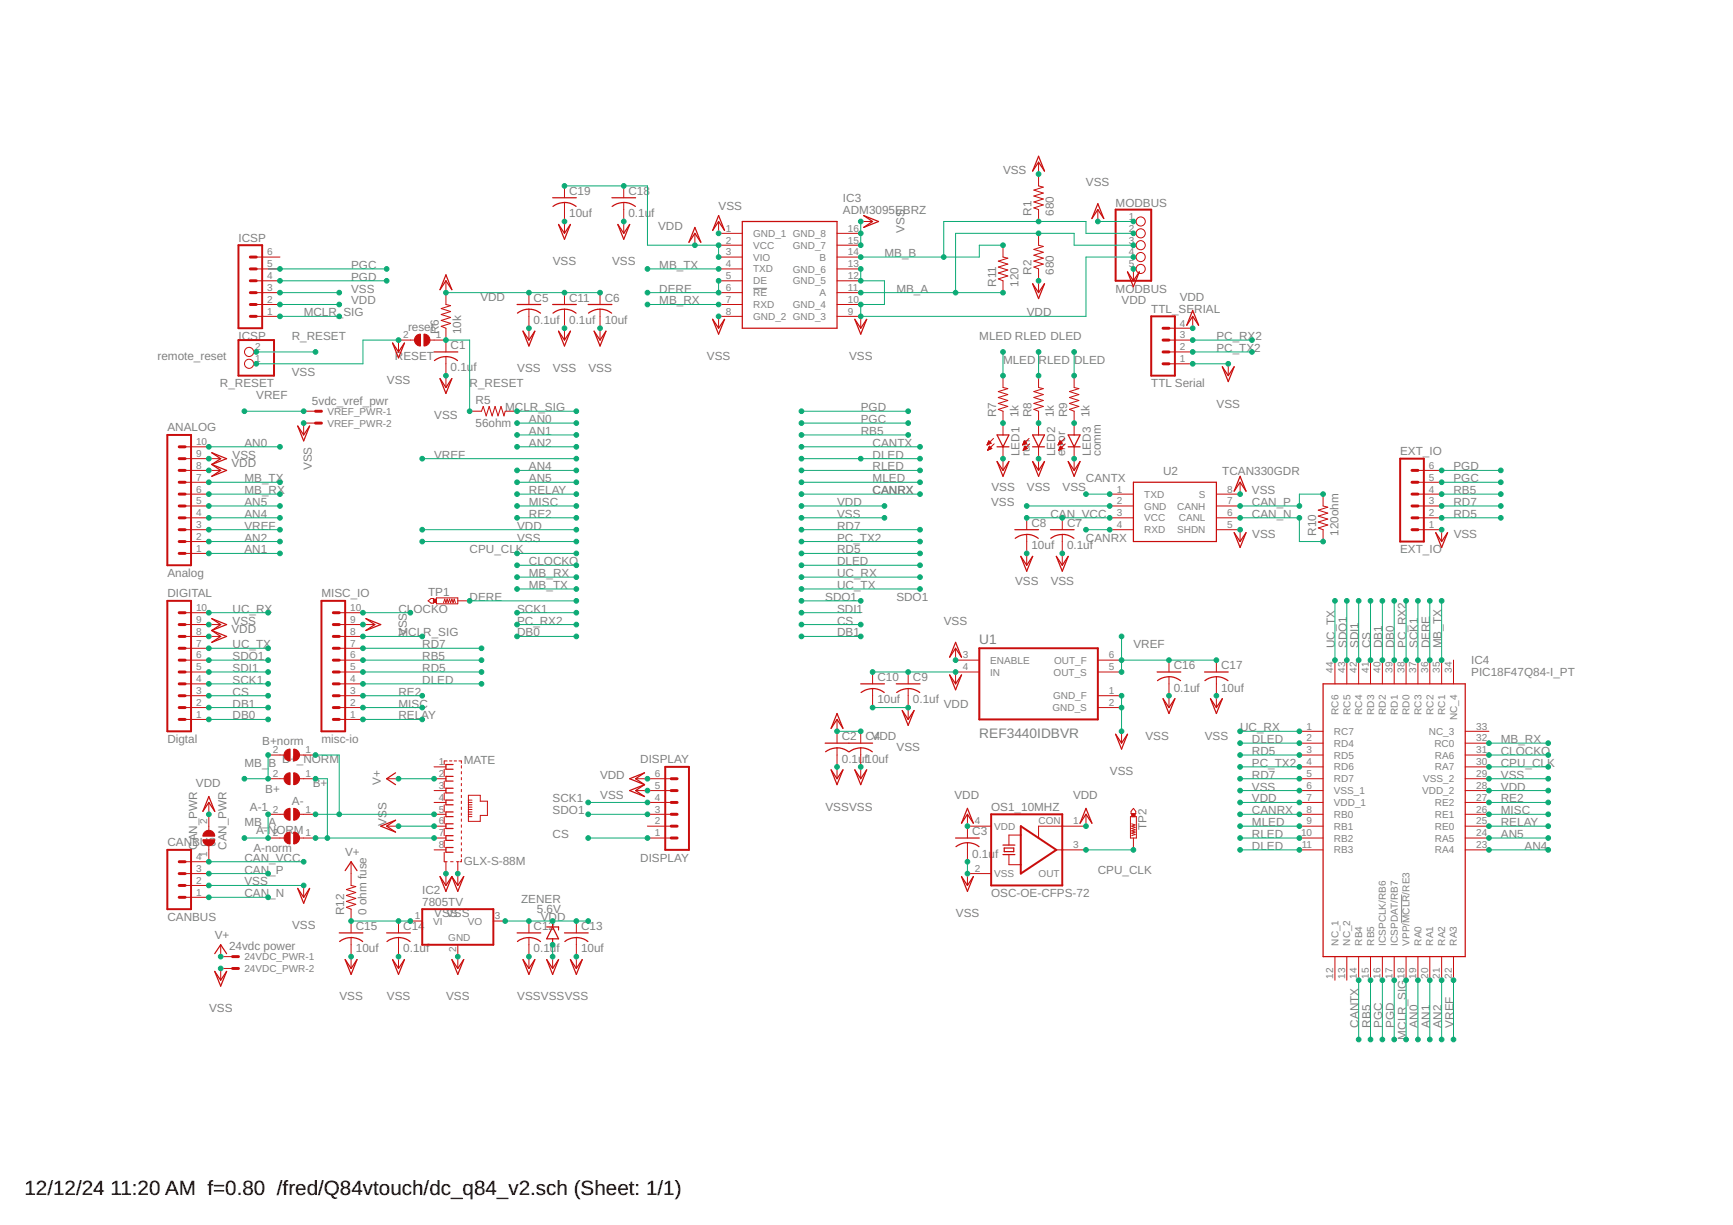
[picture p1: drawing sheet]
<svg xmlns="http://www.w3.org/2000/svg" width="297mm" height="210mm" viewBox="0 0 297 210" stroke-linecap="round" stroke-linejoin="round" font-family="sans-serif">
<defs><g id="words">
<g font-size="3.5">
<text x="4.2" y="204.7">12/12/24</text>
<text x="18.9" y="204.7">11:20 AM f=0.80 /fred/Q84vtouch/dc_q84_v2.sch (Sheet: 1/1)</text>
</g>
<g font-size="2.3" fill="#808080">
<text x="167.9" y="110.3">U1</text>
<text x="167.9" y="126.5">REF3440IDBVR</text>
</g>
<g font-size="2" fill="#808080">
<text x="171.9" y="29.8">VSS</text>
<text x="97.6" y="33.4">C19</text>
<text x="107.7" y="33.4">C18</text>
<text x="123.2" y="35.9">VSS</text>
<text x="144.5" y="34.6">IC3</text>
<text x="186.1" y="31.9">VSS</text>
<text x="191.2" y="35.4">MODBUS</text>
<text x="40.9" y="41.4">ICSP</text>
<text x="97.6" y="37.2">10uf</text>
<text x="107.7" y="37.2">0.1uf</text>
<text x="112.8" y="39.4">VDD</text>
<text x="144.5" y="36.6">ADM3095EBRZ</text>
<text x="155.1" y="39.9" transform="rotate(-90 155.1 39.9)">VSS</text>
<text x="176.8" y="36.9" transform="rotate(-90 176.8 36.9)">R1</text>
<text x="180.7" y="36.9" transform="rotate(-90 180.7 36.9)">680</text>
<text x="60.2" y="46.1">PGC</text>
<text x="94.8" y="45.5">VSS</text>
<text x="104.9" y="45.5">VSS</text>
<text x="113" y="46.1">MB_TX</text>
<text x="151.6" y="44">MB_B</text>
<text x="176.8" y="47.1" transform="rotate(-90 176.8 47.1)">R2</text>
<text x="180.7" y="47.1" transform="rotate(-90 180.7 47.1)">680</text>
<text x="60.2" y="52.2">VDD</text>
<text x="60.2" y="50.1">VSS</text>
<text x="60.2" y="48.1">PGD</text>
<text x="82.3" y="51.6">VDD</text>
<text x="91.5" y="51.7">C5</text>
<text x="97.6" y="51.7">C11</text>
<text x="103.7" y="51.7">C6</text>
<text x="113" y="52.2">MB_RX</text>
<text x="113" y="50.1">DERE</text>
<text x="153.6" y="50.1">MB_A</text>
<text x="170.7" y="49.1" transform="rotate(-90 170.7 49.1)">R11</text>
<text x="174.6" y="49.1" transform="rotate(-90 174.6 49.1)">120</text>
<text x="191.2" y="50.1">MODBUS</text>
<text x="192.2" y="52.2">VDD</text>
<text x="197.3" y="53.6">TTL_SERIAL</text>
<text x="202.2" y="51.6">VDD</text>
<text x="40.9" y="58.3">ICSP</text>
<text x="50" y="58.3">R_RESET</text>
<text x="52.1" y="54.2">MCLR_SIG</text>
<text x="69.9" y="56.6">reset</text>
<text x="75.2" y="57.3" transform="rotate(-90 75.2 57.3)">R6</text>
<text x="77.2" y="59.8">C1</text>
<text x="79.1" y="57.3" transform="rotate(-90 79.1 57.3)">10k</text>
<text x="91.5" y="55.5">0.1uf</text>
<text x="97.6" y="55.5">0.1uf</text>
<text x="103.7" y="55.5">10uf</text>
<text x="167.9" y="58.3">MLED RLED DLED</text>
<text x="176" y="54.2">VDD</text>
<text x="208.5" y="58.3">PC_RX2</text>
<text x="27" y="61.7">remote_reset</text>
<text x="50" y="64.4">VSS</text>
<text x="66.3" y="65.8">VSS</text>
<text x="67.7" y="61.7">RESET</text>
<text x="77.2" y="63.6">0.1uf</text>
<text x="88.7" y="63.7">VSS</text>
<text x="94.8" y="63.7">VSS</text>
<text x="100.9" y="63.7">VSS</text>
<text x="121.2" y="61.7">VSS</text>
<text x="145.5" y="61.7">VSS</text>
<text x="171.9" y="62.3">MLED</text>
<text x="178" y="62.3">RLED</text>
<text x="184.1" y="62.3">DLED</text>
<text x="208.5" y="60.3">PC_TX2</text>
<text x="37.7" y="66.3">R_RESET</text>
<text x="43.9" y="68.4">VREF</text>
<text x="53.5" y="69.3">5vdc_vref_pwr</text>
<text x="74.4" y="71.9">VSS</text>
<text x="80.5" y="66.4">R_RESET</text>
<text x="81.5" y="69.3">R5</text>
<text x="86.6" y="70.5">MCLR_SIG</text>
<text x="147.5" y="70.5">PGD</text>
<text x="170.7" y="71.5" transform="rotate(-90 170.7 71.5)">R7</text>
<text x="174.6" y="71.5" transform="rotate(-90 174.6 71.5)">1k</text>
<text x="176.8" y="71.5" transform="rotate(-90 176.8 71.5)">R8</text>
<text x="180.7" y="71.5" transform="rotate(-90 180.7 71.5)">1k</text>
<text x="182.9" y="71.5" transform="rotate(-90 182.9 71.5)">R9</text>
<text x="186.7" y="71.5" transform="rotate(-90 186.7 71.5)">1k</text>
<text x="197.3" y="66.4">TTL Serial</text>
<text x="208.5" y="69.8">VSS</text>
<text x="28.7" y="73.9">ANALOG</text>
<text x="41.9" y="76.5">AN0</text>
<text x="81.5" y="73.1">56ohm</text>
<text x="90.7" y="72.5">AN0</text>
<text x="90.7" y="74.5">AN1</text>
<text x="90.7" y="76.5">AN2</text>
<text x="147.5" y="72.5">PGC</text>
<text x="147.5" y="74.5">RB5</text>
<text x="149.6" y="76.5">CANTX</text>
<text x="240" y="78">EXT_IO</text>
<text x="39.7" y="80">VDD</text>
<text x="39.9" y="78.6">VSS</text>
<text x="41.9" y="82.6">MB_TX</text>
<text x="53.5" y="80.6" transform="rotate(-90 53.5 80.6)">VSS</text>
<text x="74.4" y="78.6">VREF</text>
<text x="90.7" y="80.6">AN4</text>
<text x="90.7" y="82.6">AN5</text>
<text x="149.6" y="82.6">MLED</text>
<text x="149.6" y="80.6">RLED</text>
<text x="149.6" y="78.6">DLED</text>
<text x="174.8" y="78.2" transform="rotate(-90 174.8 78.2)">LED1</text>
<text x="176.5" y="78.2" transform="rotate(-90 176.5 78.2)">run</text>
<text x="180.9" y="78.2" transform="rotate(-90 180.9 78.2)">LED2</text>
<text x="182.6" y="78.2" transform="rotate(-90 182.6 78.2)">error</text>
<text x="186.1" y="82.6">CANTX</text>
<text x="187" y="78.2" transform="rotate(-90 187 78.2)">LED3</text>
<text x="188.7" y="78.2" transform="rotate(-90 188.7 78.2)">comm</text>
<text x="199.3" y="81.3">U2</text>
<text x="209.5" y="81.3">TCAN330GDR</text>
<text x="249.1" y="80.6">PGD</text>
<text x="249.1" y="82.6">PGC</text>
<text x="41.9" y="88.7">AN4</text>
<text x="41.9" y="86.7">AN5</text>
<text x="41.9" y="84.7">MB_RX</text>
<text x="90.7" y="84.7">RELAY</text>
<text x="90.7" y="86.7">MISC</text>
<text x="90.7" y="88.7">RE2</text>
<text x="143.5" y="86.7">VDD</text>
<text x="143.5" y="88.7">VSS</text>
<text x="149.6" y="84.7">CANRX</text>
<text x="169.9" y="86.7">VSS</text>
<text x="169.9" y="84.1">VSS</text>
<text x="176" y="84.1">VSS</text>
<text x="180" y="88.7">CAN_VCC</text>
<text x="182.1" y="84.1">VSS</text>
<text x="214.6" y="84.7">VSS</text>
<text x="214.6" y="88.7">CAN_N</text>
<text x="214.6" y="86.7">CAN_P</text>
<text x="249.1" y="88.7">RD5</text>
<text x="249.1" y="86.7">RD7</text>
<text x="249.1" y="84.7">RB5</text>
<text x="41.9" y="90.8">VREF</text>
<text x="41.9" y="94.8">AN1</text>
<text x="41.9" y="92.8">AN2</text>
<text x="80.5" y="94.8">CPU_CLK</text>
<text x="88.6" y="90.8">VDD</text>
<text x="88.6" y="92.8">VSS</text>
<text x="143.5" y="92.8">PC_TX2</text>
<text x="143.5" y="94.8">RD5</text>
<text x="143.5" y="90.8">RD7</text>
<text x="176.8" y="94.1">10uf</text>
<text x="176.8" y="90.3">C8</text>
<text x="182.9" y="94.1">0.1uf</text>
<text x="182.9" y="90.3">C7</text>
<text x="186.1" y="92.8">CANRX</text>
<text x="214.6" y="92.2">VSS</text>
<text x="225.6" y="91.8" transform="rotate(-90 225.6 91.8)">R10</text>
<text x="229.4" y="91.8" transform="rotate(-90 229.4 91.8)">120ohm</text>
<text x="240" y="94.8">EXT_IO</text>
<text x="249.2" y="92.2">VSS</text>
<text x="28.7" y="98.9">Analog</text>
<text x="90.7" y="96.9">CLOCKO</text>
<text x="90.7" y="98.9">MB_RX</text>
<text x="90.7" y="100.9">MB_TX</text>
<text x="143.5" y="96.9">DLED</text>
<text x="143.5" y="100.9">UC_TX</text>
<text x="143.5" y="98.9">UC_RX</text>
<text x="174" y="100.3">VSS</text>
<text x="180.1" y="100.3">VSS</text>
<text x="28.7" y="102.4">DIGITAL</text>
<text x="39.9" y="107">VSS</text>
<text x="39.9" y="105">UC_RX</text>
<text x="55.1" y="102.4">MISC_IO</text>
<text x="68.3" y="105">CLOCKO</text>
<text x="73.4" y="102.1">TP1</text>
<text x="80.5" y="103">DERE</text>
<text x="88.6" y="107">PC_RX2</text>
<text x="88.6" y="105">SCK1</text>
<text x="141.4" y="103">SDO1</text>
<text x="143.5" y="107">CS</text>
<text x="143.5" y="105">SDI1</text>
<text x="153.6" y="103">SDO1</text>
<text x="161.8" y="107">VSS</text>
<text x="39.7" y="108.4">VDD</text>
<text x="39.9" y="113.1">SDO1</text>
<text x="39.9" y="111.1">UC_TX</text>
<text x="68.3" y="109.1">MCLR_SIG</text>
<text x="69.7" y="109" transform="rotate(-90 69.7 109)">VSS</text>
<text x="72.4" y="111.1">RD7</text>
<text x="72.4" y="113.1">RB5</text>
<text x="88.6" y="109.1">DB0</text>
<text x="143.5" y="109.1">DB1</text>
<text x="194.3" y="111.1">VREF</text>
<text x="228.8" y="111.1" transform="rotate(-90 228.8 111.1)">UC_TX</text>
<text x="230.8" y="111.1" transform="rotate(-90 230.8 111.1)">SDO1</text>
<text x="232.9" y="111.1" transform="rotate(-90 232.9 111.1)">SDI1</text>
<text x="234.9" y="111.1" transform="rotate(-90 234.9 111.1)">CS</text>
<text x="236.9" y="111.1" transform="rotate(-90 236.9 111.1)">DB1</text>
<text x="239" y="111.1" transform="rotate(-90 239 111.1)">DB0</text>
<text x="241" y="111.1" transform="rotate(-90 241 111.1)">PC_RX2</text>
<text x="243" y="111.1" transform="rotate(-90 243 111.1)">SCK1</text>
<text x="245.1" y="111.1" transform="rotate(-90 245.1 111.1)">DERE</text>
<text x="247.1" y="111.1" transform="rotate(-90 247.1 111.1)">MB_TX</text>
<text x="252.2" y="113.8">IC4</text>
<text x="39.9" y="119.2">CS</text>
<text x="39.9" y="117.2">SCK1</text>
<text x="39.9" y="115.1">SDI1</text>
<text x="68.3" y="119.2">RE2</text>
<text x="72.4" y="115.1">RD5</text>
<text x="72.4" y="117.2">DLED</text>
<text x="150.4" y="116.7">C10</text>
<text x="156.5" y="116.7">C9</text>
<text x="201.2" y="118.5">0.1uf</text>
<text x="201.2" y="114.6">C16</text>
<text x="209.3" y="118.5">10uf</text>
<text x="209.3" y="114.6">C17</text>
<text x="252.2" y="115.8">PIC18F47Q84-I_PT</text>
<text x="39.9" y="123.3">DB0</text>
<text x="39.9" y="121.2">DB1</text>
<text x="68.3" y="123.3">RELAY</text>
<text x="68.3" y="121.2">MISC</text>
<text x="150.4" y="120.5">10uf</text>
<text x="156.5" y="120.5">0.1uf</text>
<text x="161.8" y="121.2">VDD</text>
<text x="212.6" y="125.3">UC_RX</text>
<text x="28.7" y="127.3">Digtal</text>
<text x="41.9" y="131.4">MB_</text>
<text x="45" y="127.7">B+norm</text>
<text x="46" y="131.4">B</text>
<text x="48.4" y="130.8">B+_NORM</text>
<text x="55.1" y="127.3">misc-io</text>
<text x="79.5" y="131">MATE</text>
<text x="109.7" y="130.8">DISPLAY</text>
<text x="144.3" y="130.7">0.1uf10uf</text>
<text x="144.3" y="126.8">C2</text>
<text x="148.4" y="126.8">CVDD</text>
<text x="149.8" y="126.8">4</text>
<text x="153.7" y="128.8">VSS</text>
<text x="196.3" y="126.7">VSS</text>
<text x="206.5" y="126.7">VSS</text>
<text x="214.6" y="131.4">PC_TX2</text>
<text x="214.6" y="129.4">RD5</text>
<text x="214.6" y="127.3">DLED</text>
<text x="257.2" y="131.4">CPU_CLK</text>
<text x="257.2" y="129.4">CLOCKO</text>
<text x="257.2" y="127.3">MB_RX</text>
<text x="33.6" y="134.9">VDD</text>
<text x="45.5" y="135.9">B+</text>
<text x="50" y="137.9">A-</text>
<text x="53.6" y="134.9">B+</text>
<text x="65.3" y="134.4" transform="rotate(-90 65.3 134.4)">V+</text>
<text x="94.7" y="137.5">SCK1</text>
<text x="102.8" y="133.4">VDD</text>
<text x="102.9" y="136.9">VSS</text>
<text x="163.6" y="136.9">VDD</text>
<text x="183.9" y="136.9">VDD</text>
<text x="190.2" y="132.8">VSS</text>
<text x="214.6" y="137.5">VDD</text>
<text x="214.6" y="135.5">VSS</text>
<text x="214.6" y="133.4">RD7</text>
<text x="257.2" y="135.5">VDD</text>
<text x="257.2" y="133.4">VSS</text>
<text x="257.2" y="137.5">RE2</text>
<text x="41.9" y="141.6">MB_</text>
<text x="42.8" y="138.9">A-1</text>
<text x="43.9" y="143">A-NORM</text>
<text x="46" y="141.6">A</text>
<text x="66.3" y="141.6" transform="rotate(-90 66.3 141.6)">VSS</text>
<text x="94.7" y="143.6">CS</text>
<text x="94.7" y="139.5">SDO1</text>
<text x="141.5" y="138.9">VSSVSS</text>
<text x="166.6" y="143.1">C3</text>
<text x="169.9" y="139">OS1_10MHZ</text>
<text x="196.5" y="142.2" transform="rotate(-90 196.5 142.2)">TP2</text>
<text x="214.6" y="139.5">CANRX</text>
<text x="214.6" y="141.6">MLED</text>
<text x="214.6" y="143.6">RLED</text>
<text x="257.2" y="143.6">AN5</text>
<text x="257.2" y="141.6">RELAY</text>
<text x="257.2" y="139.5">MISC</text>
<text x="28.7" y="145">CANBUS</text>
<text x="33.8" y="145.6" transform="rotate(-90 33.8 145.6)">CAN_PWR</text>
<text x="38.8" y="145.6" transform="rotate(-90 38.8 145.6)">CAN_PWR</text>
<text x="41.9" y="149.7">CAN_P</text>
<text x="41.9" y="147.7">CAN_VCC</text>
<text x="43.4" y="146">A-norm</text>
<text x="59.2" y="146.6">V+</text>
<text x="79.5" y="148.3">GLX-S-88M</text>
<text x="109.7" y="147.7">DISPLAY</text>
<text x="166.6" y="146.9">0.1uf</text>
<text x="188.2" y="149.7">CPU_CLK</text>
<text x="214.6" y="145.6">DLED</text>
<text x="261.3" y="145.6">AN4</text>
<text x="41.9" y="151.7">VSS</text>
<text x="41.9" y="153.7">CAN_N</text>
<text x="72.4" y="155.3">7805TV</text>
<text x="72.4" y="153.2">IC2</text>
<text x="89.3" y="154.7">ZENER</text>
<text x="169.9" y="153.7">OSC-OE-CFPS-72</text>
<text x="28.7" y="157.8">CANBUS</text>
<text x="36.8" y="160.9">V+</text>
<text x="50.1" y="159.2">VSS</text>
<text x="59" y="156.8" transform="rotate(-90 59 156.8)">R12</text>
<text x="61" y="159.3">C15</text>
<text x="62.8" y="156.8" transform="rotate(-90 62.8 156.8)">0 ohm fuse</text>
<text x="69.1" y="159.3">C14</text>
<text x="74.4" y="157.2">VSVSSS</text>
<text x="91.5" y="159.3">C12</text>
<text x="92" y="156.5">5.6V</text>
<text x="92.7" y="157.8">VDD</text>
<text x="99.6" y="159.3">C13</text>
<text x="163.8" y="157.2">VSS</text>
<text x="39.3" y="162.8">24vdc power</text>
<text x="61" y="163.2">10uf</text>
<text x="69.1" y="163.2">0.1uf</text>
<text x="91.5" y="163.2">0.1uf</text>
<text x="99.6" y="163.2">10uf</text>
<text x="35.8" y="173.4">VSS</text>
<text x="58.2" y="171.4">VSS</text>
<text x="66.3" y="171.4">VSS</text>
<text x="76.5" y="171.4">VSS</text>
<text x="88.7" y="171.4">VSSVSSVSS</text>
<text x="232.9" y="176.1" transform="rotate(-90 232.9 176.1)">CANTX</text>
<text x="234.9" y="176.1" transform="rotate(-90 234.9 176.1)">RB5</text>
<text x="236.9" y="176.1" transform="rotate(-90 236.9 176.1)">PGC</text>
<text x="239" y="176.1" transform="rotate(-90 239 176.1)">PGD</text>
<text x="241" y="178.1" transform="rotate(-90 241 178.1)">MCLR_SIG</text>
<text x="243" y="176.1" transform="rotate(-90 243 176.1)">AN0</text>
<text x="245.1" y="176.1" transform="rotate(-90 245.1 176.1)">AN1</text>
<text x="247.1" y="176.1" transform="rotate(-90 247.1 176.1)">AN2</text>
<text x="249.1" y="176.1" transform="rotate(-90 249.1 176.1)">VREF</text>
</g>
<g font-size="1.7" fill="#808080">
<text x="124.4" y="39.7">1</text>
<text x="124.4" y="41.7">2</text>
<text x="129.1" y="40.6">GND_1 GND_8</text>
<text x="145.3" y="39.7">16</text>
<text x="145.3" y="41.7">15</text>
<text x="193.5" y="37.7">1</text>
<text x="193.5" y="39.7">2</text>
<text x="193.5" y="41.7">3</text>
<text x="45.8" y="47.8">4</text>
<text x="45.8" y="45.8">5</text>
<text x="45.8" y="43.8">6</text>
<text x="124.4" y="43.8">3</text>
<text x="124.4" y="45.8">4</text>
<text x="124.4" y="47.8">5</text>
<text x="129.1" y="42.6">VCC</text>
<text x="129.1" y="44.7">VIO</text>
<text x="129.1" y="46.7">TXD</text>
<text x="135.9" y="42.6">GND_7</text>
<text x="135.9" y="46.7">GND_6</text>
<text x="140.5" y="44.7">B</text>
<text x="145.3" y="43.8">14</text>
<text x="145.3" y="45.8">13</text>
<text x="145.3" y="47.8">12</text>
<text x="193.5" y="43.8">4</text>
<text x="193.5" y="45.8">5</text>
<text x="45.8" y="53.9">1</text>
<text x="45.8" y="51.9">2</text>
<text x="45.8" y="49.9">3</text>
<text x="124.4" y="49.9">6</text>
<text x="124.4" y="51.9">7</text>
<text x="124.4" y="53.9">8</text>
<text x="129.1" y="48.7">DE</text>
<text x="129.1" y="50.7">RE</text>
<text x="129.1" y="52.8">RXD</text>
<text x="135.9" y="48.7">GND_5</text>
<text x="135.9" y="52.8">GND_4</text>
<text x="140.5" y="50.8">A</text>
<text x="145.3" y="49.9">11</text>
<text x="145.3" y="51.9">10</text>
<text x="145.3" y="53.9">9</text>
<text x="69.1" y="58">2</text>
<text x="74.7" y="58">1</text>
<text x="129.1" y="54.8">GND_2 GND_3</text>
<text x="202.2" y="58">3</text>
<text x="202.2" y="56">4</text>
<text x="43.8" y="62">1</text>
<text x="43.8" y="60">2</text>
<text x="202.2" y="62">1</text>
<text x="202.2" y="60">2</text>
<text x="56.1" y="71.1">VREF_PWR-1</text>
<text x="33.6" y="76.3">10</text>
<text x="56.1" y="73.1">VREF_PWR-2</text>
<text x="33.6" y="82.4">7</text>
<text x="33.6" y="80.3">8</text>
<text x="33.6" y="78.3">9</text>
<text x="244.9" y="82.4">5</text>
<text x="244.9" y="80.3">6</text>
<text x="33.6" y="88.5">4</text>
<text x="33.6" y="86.4">5</text>
<text x="33.6" y="84.4">6</text>
<text x="191.4" y="84.4">1</text>
<text x="191.4" y="86.4">2</text>
<text x="191.4" y="88.5">3</text>
<text x="196.1" y="85.3">TXD</text>
<text x="196.1" y="87.3">GND</text>
<text x="196.1" y="89.3">VCC</text>
<text x="201.8" y="87.3">CANH</text>
<text x="202" y="89.4">CANL</text>
<text x="205.5" y="85.3">S</text>
<text x="210.4" y="84.4">8</text>
<text x="210.4" y="86.4">7</text>
<text x="210.4" y="88.5">6</text>
<text x="244.9" y="88.5">2</text>
<text x="244.9" y="86.4">3</text>
<text x="244.9" y="84.4">4</text>
<text x="33.6" y="94.5">1</text>
<text x="33.6" y="92.5">2</text>
<text x="33.6" y="90.5">3</text>
<text x="191.4" y="90.5">4</text>
<text x="196.1" y="91.4">RXD</text>
<text x="201.8" y="91.4">SHDN</text>
<text x="210.4" y="90.5">5</text>
<text x="244.9" y="90.5">1</text>
<text x="33.6" y="106.7">9</text>
<text x="33.6" y="104.7">10</text>
<text x="60" y="106.7">9</text>
<text x="60" y="104.7">10</text>
<text x="33.6" y="112.8">6</text>
<text x="33.6" y="110.8">7</text>
<text x="33.6" y="108.8">8</text>
<text x="60" y="112.8">6</text>
<text x="60" y="110.8">7</text>
<text x="60" y="108.8">8</text>
<text x="165" y="112.8">3</text>
<text x="169.7" y="113.7">ENABLE</text>
<text x="180.7" y="113.7">OUT_F</text>
<text x="190" y="112.8">6</text>
<text x="33.6" y="118.9">3</text>
<text x="33.6" y="116.9">4</text>
<text x="33.6" y="114.9">5</text>
<text x="60" y="118.9">3</text>
<text x="60" y="116.9">4</text>
<text x="60" y="114.9">5</text>
<text x="165" y="114.9">4</text>
<text x="169.7" y="115.8">IN</text>
<text x="180.5" y="119.8">GND_F</text>
<text x="180.6" y="115.8">OUT_S</text>
<text x="190" y="114.9">5</text>
<text x="190" y="118.9">1</text>
<text x="228.5" y="115.3" transform="rotate(-90 228.5 115.3)">44</text>
<text x="230.6" y="115.3" transform="rotate(-90 230.6 115.3)">43</text>
<text x="232.6" y="115.3" transform="rotate(-90 232.6 115.3)">42</text>
<text x="234.6" y="115.3" transform="rotate(-90 234.6 115.3)">41</text>
<text x="236.6" y="115.3" transform="rotate(-90 236.6 115.3)">40</text>
<text x="238.7" y="115.3" transform="rotate(-90 238.7 115.3)">39</text>
<text x="240.7" y="115.3" transform="rotate(-90 240.7 115.3)">38</text>
<text x="242.7" y="115.3" transform="rotate(-90 242.7 115.3)">37</text>
<text x="244.8" y="115.3" transform="rotate(-90 244.8 115.3)">36</text>
<text x="246.8" y="115.3" transform="rotate(-90 246.8 115.3)">35</text>
<text x="248.8" y="115.3" transform="rotate(-90 248.8 115.3)">34</text>
<text x="33.6" y="123">1</text>
<text x="33.6" y="121">2</text>
<text x="60" y="123">1</text>
<text x="60" y="121">2</text>
<text x="180.4" y="121.9">GND_S</text>
<text x="190" y="121">2</text>
<text x="224" y="125">1</text>
<text x="228.6" y="125.9">RC7</text>
<text x="229.4" y="122.5" transform="rotate(-90 229.4 122.5)">RC6</text>
<text x="231.5" y="122.5" transform="rotate(-90 231.5 122.5)">RC5</text>
<text x="233.5" y="122.5" transform="rotate(-90 233.5 122.5)">RC4</text>
<text x="235.5" y="122.5" transform="rotate(-90 235.5 122.5)">RD3</text>
<text x="237.5" y="122.5" transform="rotate(-90 237.5 122.5)">RD2</text>
<text x="239.6" y="122.5" transform="rotate(-90 239.6 122.5)">RD1</text>
<text x="241.6" y="122.5" transform="rotate(-90 241.6 122.5)">RD0</text>
<text x="243.6" y="122.5" transform="rotate(-90 243.6 122.5)">RC3</text>
<text x="244.9" y="125.9">NC_3</text>
<text x="245.7" y="122.5" transform="rotate(-90 245.7 122.5)">RC2</text>
<text x="247.7" y="122.5" transform="rotate(-90 247.7 122.5)">RC1</text>
<text x="249.7" y="123.4" transform="rotate(-90 249.7 123.4)">NC_4</text>
<text x="253" y="125">33</text>
<text x="46.8" y="129.1">2</text>
<text x="52.3" y="129.1">1</text>
<text x="75.2" y="131.1">1</text>
<text x="224" y="127.1">2</text>
<text x="224" y="129.1">3</text>
<text x="224" y="131.1">4</text>
<text x="228.6" y="127.9">RD4</text>
<text x="228.6" y="130">RD5</text>
<text x="245.9" y="128">RC0</text>
<text x="245.9" y="130">RA6</text>
<text x="253" y="127.1">32</text>
<text x="253" y="129.1">31</text>
<text x="253" y="131.1">30</text>
<text x="46.8" y="133.1">2</text>
<text x="52.3" y="133.1">1</text>
<text x="75.2" y="133.1">2</text>
<text x="75.2" y="135.2">3</text>
<text x="75.2" y="137.2">4</text>
<text x="112.2" y="137.2">4</text>
<text x="112.2" y="135.2">5</text>
<text x="112.2" y="133.1">6</text>
<text x="224" y="133.1">5</text>
<text x="224" y="135.2">6</text>
<text x="224" y="137.2">7</text>
<text x="228.6" y="132">RD6</text>
<text x="228.6" y="134">RD7</text>
<text x="228.6" y="136.1">VSS_1</text>
<text x="243.8" y="136.1">VDD_2</text>
<text x="243.9" y="134.1">VSS_2</text>
<text x="245.9" y="132">RA7</text>
<text x="253" y="133.1">29</text>
<text x="253" y="135.2">28</text>
<text x="253" y="137.2">27</text>
<text x="35.5" y="141.3" transform="rotate(-90 35.5 141.3)">2</text>
<text x="46.8" y="143.3">2</text>
<text x="46.8" y="139.2">2</text>
<text x="52.3" y="143.3">1</text>
<text x="52.3" y="139.2">1</text>
<text x="75.2" y="139.2">5</text>
<text x="75.2" y="141.3">6</text>
<text x="75.2" y="143.3">7</text>
<text x="112.2" y="143.3">1</text>
<text x="112.2" y="141.3">2</text>
<text x="112.2" y="139.2">3</text>
<text x="167.1" y="141.3">4</text>
<text x="170.4" y="142.2">VDD</text>
<text x="178" y="141.2">CON</text>
<text x="183.9" y="141.3">1</text>
<text x="223" y="143.3">10</text>
<text x="224" y="139.2">8</text>
<text x="224" y="141.3">9</text>
<text x="228.6" y="138.1">VDD_1</text>
<text x="228.6" y="140.1">RB0</text>
<text x="228.6" y="142.2">RB1</text>
<text x="245.9" y="138.1">RE2</text>
<text x="245.9" y="140.1">RE1</text>
<text x="245.9" y="142.2">RE0</text>
<text x="253" y="139.2">26</text>
<text x="253" y="141.3">25</text>
<text x="253" y="143.3">24</text>
<text x="33.6" y="149.4">3</text>
<text x="33.6" y="147.4">4</text>
<text x="35.5" y="146.9" transform="rotate(-90 35.5 146.9)">1</text>
<text x="75.2" y="145.3">8</text>
<text x="167.1" y="149.4">2</text>
<text x="183.9" y="145.3">3</text>
<text x="223.1" y="145.3">11</text>
<text x="228.6" y="144.2">RB2</text>
<text x="228.6" y="146.2">RB3</text>
<text x="245.9" y="144.2">RA5</text>
<text x="245.9" y="146.2">RA4</text>
<text x="253" y="145.3">23</text>
<text x="33.6" y="153.5">1</text>
<text x="33.6" y="151.4">2</text>
<text x="170.4" y="150.3">VSS</text>
<text x="178" y="150.3">OUT</text>
<text x="71.1" y="157.5">1</text>
<text x="74.2" y="158.4">VI</text>
<text x="76.8" y="161.3">GND</text>
<text x="80.2" y="158.4">VO</text>
<text x="84.8" y="157.5">3</text>
<text x="41.9" y="164.5">24VDC_PWR-1</text>
<text x="41.9" y="166.5">24VDC_PWR-2</text>
<text x="78.2" y="163.1" transform="rotate(-90 78.2 163.1)">2</text>
<text x="228.5" y="167.7" transform="rotate(-90 228.5 167.7)">12</text>
<text x="229.4" y="162" transform="rotate(-90 229.4 162)">NC_1</text>
<text x="230.6" y="167.7" transform="rotate(-90 230.6 167.7)">13</text>
<text x="231.4" y="162" transform="rotate(-90 231.4 162)">NC_2</text>
<text x="232.6" y="167.7" transform="rotate(-90 232.6 167.7)">14</text>
<text x="233.5" y="162" transform="rotate(-90 233.5 162)">RB4</text>
<text x="234.6" y="167.7" transform="rotate(-90 234.6 167.7)">15</text>
<text x="235.5" y="162" transform="rotate(-90 235.5 162)">RB5</text>
<text x="236.6" y="167.7" transform="rotate(-90 236.6 167.7)">16</text>
<text x="237.5" y="162" transform="rotate(-90 237.5 162)">ICSPCLK/RB6</text>
<text x="238.7" y="167.7" transform="rotate(-90 238.7 167.7)">17</text>
<text x="239.6" y="162" transform="rotate(-90 239.6 162)">ICSPDAT/RB7</text>
<text x="240.7" y="167.7" transform="rotate(-90 240.7 167.7)">18</text>
<text x="241.6" y="162" transform="rotate(-90 241.6 162)">VPP/MCLR/RE3</text>
<text x="242.7" y="167.7" transform="rotate(-90 242.7 167.7)">19</text>
<text x="243.6" y="162" transform="rotate(-90 243.6 162)">RA0</text>
<text x="244.8" y="167.7" transform="rotate(-90 244.8 167.7)">20</text>
<text x="245.7" y="162" transform="rotate(-90 245.7 162)">RA1</text>
<text x="246.8" y="167.7" transform="rotate(-90 246.8 167.7)">21</text>
<text x="247.7" y="162" transform="rotate(-90 247.7 162)">RA2</text>
<text x="248.8" y="167.7" transform="rotate(-90 248.8 167.7)">22</text>
<text x="249.7" y="162" transform="rotate(-90 249.7 162)">RA3</text>
</g>
</g></defs>
<path d="M129.1 49.4h2.4M240.2 153.3v4.8" fill="none" stroke="#808080" stroke-width=".17"/>
<g fill="none" stroke="#c90d0c" stroke-width=".21">
<path d="M94.7 33.9h4.1M94.8 35.4a3.2 3.2 0 0 1 3.9 0M95.7 38.5l1.1 1.5 1-1.5-1 2.5zM104.9 33.9h4M104.9 35.4a3.3 3.3 0 0 1 4 0M105.9 38.5l1 1.5 1-1.5-1 2.5zM119.1 39l1 2.5-1-1.5-1 1.5zM123.2 36.9l1 2.6-1-1.5-1 1.5zM127.2 38h16.3v18.2h-16.3zM148 36.9l2.6 1.1-2.6 1 1.6-1zM178 26.8l1 2.5-1-1.5-1 1.5zM188.2 34.9l1 2.5-1-1.5-1 1.5z"/>
<path d="M67.3 58.8l1 1.5 1-1.5-1 2.5zM76.4 47.1l1 2.5-1-1.5-1 1.5zM88.6 52.2h4.1M88.7 53.7a3.2 3.2 0 0 1 3.9 0M89.6 56.7l1.1 1.6 1-1.6-1 2.6zM94.7 52.2h4.1M94.8 53.7a3.2 3.2 0 0 1 3.9 0M95.7 56.7l1.1 1.6 1-1.6-1 2.6zM100.8 52.2h4.1M100.9 53.7a3.3 3.3 0 0 1 3.9 0M101.8 56.7l1 1.6 1.1-1.6-1.1 2.6zM122.2 54.7l1 1.5 1-1.5-1 2.6z"/>
<path d="M146.5 54.7l1 1.5 1-1.5-1 2.6zM177 48.6l1 1.5 1-1.5-1 2.6zM193.3 46.6l1 1.5 1-1.5-1 2.5zM204.4 53.2l1 2.5-1-1.5-1 1.5zM36.3 77.6l2.5 1-2.5 1 1.5-1zM36.3 79.6l2.5 1-2.5 1 1.5-1zM51 73l1 1.5 1.1-1.5-1.1 2.5zM74.4 60.3h4.1M74.5 61.8a3.2 3.2 0 0 1 3.9 0M75.4 64.9l1 1.5 1-1.5-1 2.5zM170.9 74.5h2l-1 2.1zM170.9 76.6h2"/>
<path d="M170.9 79.1l1 1.5 1-1.5-1 2.5zM177 76.6h2M177 74.5h2l-1 2.1zM177 79.1l1 1.5 1-1.5-1 2.5zM183.1 76.6h2M183.1 74.5h2l-1 2.1zM183.1 79.1l1 1.5 1-1.5-1 2.5zM209.5 62.8l1 1.6 1-1.6-1 2.6zM173.9 90.8h4.1M174 92.2a3.2 3.2 0 0 1 4 0M175 95.3l1 1.6 1-1.6-1 2.6zM180 90.8h4.1"/>
<path d="M180.1 92.2a3.2 3.2 0 0 1 4 0M181.1 95.3l1 1.6 1-1.6-1 2.6zM194.3 82.6h14.2v10.2h-14.2zM211.5 91.3l1.1 1.5 1-1.5-1 2.5zM212.6 81.6l1 2.6-1-1.6-1.1 1.6zM246.1 91.3l1 1.5 1-1.5-1 2.5zM36.3 106l2.5 1-2.5 1 1.5-1zM36.3 108l2.5 1.1-2.5 1 1.5-1zM62.7 106l2.6 1-2.6 1 1.5-1zM147.5 117.2h4.1M147.6 118.7a3.2 3.2 0 0 1 4 0M153.6 117.2h4.1"/>
<path d="M153.7 118.7a3.2 3.2 0 0 1 3.9 0M162.8 115.7l1 1.5 1-1.5-1 2.5zM163.8 110.1l1 2.5-1-1.5-1 1.5zM198.3 115.1h4.1M198.4 116.6a3.2 3.2 0 0 1 4 0M199.3 119.7l1.1 1.5 1-1.5-1 2.6zM206.5 115.1h4M206.5 116.6a3.2 3.2 0 0 1 4 0M207.5 119.7l1 1.5 1-1.5-1 2.6zM226.8 117.2h24.3v46.7h-24.3zM35.8 136.5l1 2.5-1-1.5-1 1.5zM67.8 132.4l-1.5 1 1.5 1.1"/>
<path d="M77.7 131h-1.3v.8h1.3M77.7 133h-1.3v.8h1.3M77.7 135.1h-1.3v.8h1.3M77.7 137.1h-1.3v.8h1.3M77.7 139.1h-1.3v.8h1.3M107.9 135.5l2.6-1-1.6 1 1.6 1zM107.9 133.4l2.6-1-1.6 1 1.6 1.1zM141.4 127.3h8.2M141.5 128.8a3.2 3.2 0 0 1 4 0M142.5 131.9l1 1.5 1-1.5-1 2.6zM143.5 122.3l1 2.5-1-1.5-1 1.5zM145.6 128.8a3.2 3.2 0 0 1 3.9 0"/>
<path d="M146.5 131.9l1 1.5 1-1.5-1 2.6zM154.6 121.8l1.1 1.5 1-1.5-1 2.5zM165.8 138.5l1 2.6-1-1.6-1 1.6zM186.1 138.5l1.1 2.6-1.1-1.6-1 1.6zM191.2 125.8l1 1.5 1.1-1.5-1.1 2.6zM51 152.2l1 1.6 1.1-1.6-1.1 2.6zM58.1 159.9h4.1M59.2 149.2l1-1.5 1 1.5M65.3 141.6l2.5-1.1-1.5 1.1 1.5 1zM66.3 159.9h4M75.4 150.2l1 1.5 1-1.5-1 2.5zM77.4 150.2l1.1 1.5 1-1.5-1 2.5z"/>
<path d="M77.7 141.2h-1.3v.8h1.3M77.7 143.2h-1.3v.8h1.3M77.7 145.2h-1.3v.8h1.3M88.6 159.9h4.1M93.7 158.8h2v.5M94.7 158.8l1 2.1h-2zM94.7 157.8v1M96.8 159.9h4M163.8 143.6h4.1M163.9 145.1a3.2 3.2 0 0 1 3.9 0M164.8 150.2l1 1.5 1-1.5-1 2.5zM171.9 146.4h2"/>
<path d="M171.9 144.8h2M172.1 145.3h1.7v.6h-1.7zM36.8 163.4l1-1.5 1 1.5M36.8 166.5l1 1.5 1-1.5-1 2.5zM58.2 161.3a3.2 3.2 0 0 1 4 0M59.2 164.4l1 1.5 1-1.5-1 2.6zM66.3 161.3a3.2 3.2 0 0 1 4 0M67.3 164.4l1 1.5 1-1.5-1 2.6zM77.4 164.4l1.1 1.5 1-1.5-1 2.6zM88.7 161.3a3.2 3.2 0 0 1 3.9 0M89.6 164.4l1.1 1.5 1-1.5-1 2.6zM93.7 164.4l1 1.5 1-1.5-1 2.6z"/>
<path d="M94.7 160.9v1M96.8 161.3a3.2 3.2 0 0 1 4 0M97.8 164.4l1 1.5 1-1.5-1 2.6z"/>
</g>
<g fill="none" stroke="#c90d0c" stroke-width=".17">
<path d="M96.8 31.9v2M96.8 34.7v5.3M106.9 31.9v2M106.9 34.7v5.3M119.1 40v2M123.2 38v2h4M143.5 40h4M147.5 38h2.1M178 27.8v4.1l.8 .2-1.6 .5 1.6 .5-1.6 .5 1.6 .5-1.6 .5 1.6 .5-1.6 .5 .8 .3v2.1M178 40v2l.8 .2-1.6 .5 1.6 .5-1.6 .5 1.6 .5-1.6 .5 1.6 .6-1.6 .5 .8 .3v4M188.2 35.9v2.1M194.3 40h.4"/>
<path d="M194.3 38h.4M43.9 54.2h4.1M43.9 52.2h4.1M43.9 50.1h4.1M43.9 48.1h4.1M43.9 46.1h4.1M43.9 44h4.1M71.1 58.3h-2.8v2M73.7 58.3h2.7M76.4 48.1v4.1l.8 .2-1.6 .5 1.6 .5-1.6 .5 1.6 .5-1.6 .5 1.6 .5-1.6 .5 .8 .3v4.1M90.7 50.1v2.1M90.7 53v5.3"/>
<path d="M96.8 50.1v2.1M96.8 53v5.3M102.8 50.1v2.1M102.8 53v5.3M123.2 52.2h4M123.2 50.1h4M123.2 48.1h4M123.2 46.1h4M123.2 44h4M123.2 42h4M127.2 54.2h-4v2M143.5 54.2h4v2"/>
<path d="M143.5 52.2h4M143.5 50.1h4M143.5 48.1h4M143.5 46.1h4M143.5 44h4M143.5 42h4M171.9 42v2l.8 .2-1.6 .5 1.6 .6-1.6 .5 1.6 .5-1.6 .5 1.6 .5-1.6 .5 .8 .3v2M194.3 44h.4M194.3 42h.4M194.7 46.1h-.4v2M200.4 58.3h4M204.4 54.2v2h-4"/>
<path d="M31.7 78.6h6.1M31.7 76.6h4.1M43.5 62.3h.4M43.5 60.3h.4M52 70.5h2.1M54.1 72.5h-2.1v2M76.4 61.1v5.3M80.5 70.5h2l.3-.9 .5 1.7 .5-1.7 .5 1.7 .6-1.7 .5 1.7 .5-1.7 .5 1.7 .2-.8h2M169.2 76.2h.1M169.2 76.1h.2M169.3 76h.4M169.3 77.1h.1"/>
<path d="M169.3 75.9h.6M169.3 75.9h.5M169.3 77h.3M169.4 75.8h.3M169.4 76.9h.4M169.4 75.7h.2M169.4 76.9h.6M169.4 76.8h.5M169.5 75.6h.1M169.5 75.5l.4 .4-.7 .3zM169.5 76.7h.3M169.5 76.6h.2"/>
<path d="M169.6 76.5h.1M170 76.9l-.4-.4-.3 .7M170 76.9l-.7 .3M170.3 75.1l-1.1 1.1M170.4 76.1l-1.1 1.1M171.9 64.4v2l.8 .2-1.6 .5 1.6 .5-1.6 .5 1.6 .5-1.6 .5 1.6 .5-1.6 .5 .8 .4v4M171.9 76.6v4M175.3 76.2h.1M175.3 76.1h.2M175.4 76h.3M175.4 77.1h.1M175.4 75.9h.6"/>
<path d="M175.4 75.9h.5M175.4 77h.3M175.5 75.8h.3M175.5 76.9h.4M175.5 75.7h.2M175.5 76.9h.6M175.5 76.8h.5M175.6 75.6h.1M175.6 76.7h.3M175.6 75.5l.4 .4-.7 .3zM175.6 76.6h.2M175.7 76.5h.1"/>
<path d="M176.1 76.9l-.4-.4-.3 .7M176.1 76.9l-.7 .3M176.4 75.1l-1.1 1.1M176.5 76.1l-1.1 1.1M178 64.4v2l.8 .2-1.6 .5 1.6 .5-1.6 .5 1.6 .5-1.6 .5 1.6 .5-1.6 .5 .8 .4v4M178 76.6v4M181.4 76.2h.1M181.4 76.1h.2M181.5 76h.3M181.5 75.9h.6M181.5 77.1h.1M181.5 75.9h.5"/>
<path d="M181.5 77h.3M181.6 75.8h.3M181.6 76.9h.4M181.6 75.7h.2M181.6 76.9h.6M181.6 76.8h.5M181.7 75.6h.1M181.7 76.7h.3M181.7 76.6h.2M181.8 76.5h.1M182.1 75.9l-.4-.4-.3 .7M182.1 75.9l-.7 .3"/>
<path d="M182.2 76.9l-.4-.4-.3 .7M182.2 76.9l-.7 .3M182.5 75.1l-1.1 1.1M182.6 76.1l-1.1 1.1M184.1 64.4v2l.8 .2-1.6 .5 1.6 .5-1.6 .5 1.6 .5-1.6 .5 1.6 .5-1.6 .5 .8 .4v4M184.1 76.6v4M200.4 62.3h4M200.4 60.3h4M210.5 62.3v2.1M31.7 94.8h4.1M31.7 92.8h4.1M31.7 90.8h4.1"/>
<path d="M31.7 88.7h4.1M31.7 86.7h4.1M31.7 84.7h4.1M31.7 82.6h4.1M31.7 80.6h6.1M176 88.7v2.1M176 91.6v5.3M182.1 88.7v2.1M182.1 91.6v5.3M190.2 90.8h4.1M190.2 88.7h4.1M190.2 86.7h4.1"/>
<path d="M190.2 84.7h4.1M208.5 90.8h4.1v2M208.5 88.7h4.1M208.5 86.7h4.1M212.6 82.6v2.1h-4.1M226.8 84.7v2l.8 .2-1.6 .5 1.6 .5-1.6 .5 1.6 .5-1.6 .6 1.6 .5-1.6 .5 .8 .3v2M243 90.8h4.1v2M243 88.7h4.1M243 86.7h4.1M243 84.7h4.1M243 82.6h4.1M243 80.6h4.1"/>
<path d="M31.7 113.1h4.1M31.7 115.1h4.1M31.7 119.2h4.1M31.7 117.2h4.1M31.7 111.1h4.1M31.7 109.1h6.1M31.7 107h6.1M31.7 105h4.1M58.1 113.1h4.1M58.1 115.1h4.1M58.1 119.2h4.1M58.1 117.2h4.1"/>
<path d="M58.1 111.1h4.1M58.1 109.1h4.1M58.1 107h6.1M58.1 105h4.1M73.4 103l.5-.4h.4v.8h-.4zM74.8 102.4h3.7v1.1h-3.7zM76 103.3l.2-.6 .2 .6 .2-.6 .2 .6 .2-.6 .2 .6 .2-.6 .3 .6 .2-.6 .2 .6M78.5 103h2M149.6 115.1v2.1M149.6 118v3.2M155.7 115.1v2.1M155.7 118v5.3"/>
<path d="M163.8 111.1v2h4.1M167.9 115.1h-4.1v2.1M188.2 113.1h4M188.2 115.1h4M188.2 119.2h4M200.4 113.1v2M200.4 116v5.2M208.5 113.1v2M208.5 116v5.2M228.8 113.1v4.1M230.8 113.1v4.1M232.9 113.1v4.1"/>
<path d="M234.9 113.1v4.1M236.9 113.1v4.1M239 113.1v4.1M241 113.1v4.1M243 113.1v4.1M245.1 113.1v4.1M247.1 113.1v4.1M249.1 113.1v4.1M31.7 121.2h4.1M31.7 123.3h4.1M35.8 137.5v4.8M46 139.5h2.7"/>
<path d="M46 133.4h2.7M46 129.4h2.7M51.4 139.5h2.7M51.4 133.4h2.7M51.4 129.4h2.7M58.1 121.2h4.1M58.1 123.3h4.1M66.3 133.4h2M74.4 137.5h2M74.4 139.5h2M74.4 131.4h2M74.4 133.4h2"/>
<path d="M74.4 135.5h2M76.1 131.8v1.2M76.1 133.8v1.3M76.1 135.9v1.2M76.1 137.9v1.2M76.1 139.9v1.3M76.6 130.4h-.5v.6M77 130.4h.4M77.9 130.4h.4M78.7 130.4h.4v.4M79.1 131.2v.4M79.1 132.2v.4"/>
<path d="M79.1 133.2v.4M79.1 134.2v.4M79.1 135.3v.4M79.1 136.3v.4M79.1 137.3v.4M79.1 138.3v.4M79.1 139.3v.4M80.3 136.3h2v1h1.2v2.4h-1.2v1h-2zM80.3 137.1h.6M80.3 137.5h.6M80.3 137.9h.6M80.3 138.3h.6"/>
<path d="M80.3 138.7h.6M80.3 139.1h.6M80.3 139.5h.6M80.3 139.9h.6M108.9 133.4h6.1M108.9 135.5h6.1M111 137.5h4M111 139.5h4M143.5 123.3v4M143.5 128.1v5.3M147.5 125.3v2M147.5 128.1v5.3"/>
<path d="M165.8 139.5v4.1M186.1 139.5v2.1h-8.1v2M188.2 121.2h4M192.2 125.3v2M193.8 139.9h1v3.7h-1zM194.3 138.5l.4 .5v.4h-.8v-.4zM222.7 137.5h4.1M222.7 139.5h4.1M222.7 131.4h4.1M222.7 133.4h4.1M222.7 135.5h4.1M222.7 125.3h4.1"/>
<path d="M222.7 127.3h4.1M222.7 129.4h4.1M251.1 137.5h4.1M251.1 139.5h4.1M251.1 131.4h4.1M251.1 133.4h4.1M251.1 135.5h4.1M251.1 125.3h4.1M251.1 127.3h4.1M251.1 129.4h4.1M31.7 149.7h4.1M31.7 153.8h4.1"/>
<path d="M31.7 151.7h4.1M35.8 144.9v2.8h-4.1M46 143.6h2.7M51.4 143.6h2.7M52 151.7v2.1M60.2 147.7v4l.8 .2-1.6 .5 1.6 .5-1.6 .5 1.6 .5-1.6 .6 1.6 .5-1.6 .5 .8 .3v4.1M66.3 141.6h2M68.3 157.8v2.1M70.3 157.8h2.1M74.4 141.6h2M74.4 143.6h2M74.4 145.6h2"/>
<path d="M76.1 146v1.7h.5M76.1 142v1.2M76.1 144v1.2M76.4 147.7v4M77.2 147.7h.5M78.3 147.7h.4M78.5 147.7v4M79.1 147.3v.4h-.2M79.1 140.3v.4M79.1 141.4v.4M79.1 142.4v.4M79.1 143.4v.4"/>
<path d="M79.1 144.4v.4M79.1 145.4v.4M79.1 146.4v.4M84.6 157.8h2M90.7 157.8v2.1M98.8 157.8v2.1M111 141.6h4M111 143.6h4M165.8 141.6h4.1M165.8 144.4v3.3M169.9 149.7h-4.1v2M172.9 146.4v1.8h2.1"/>
<path d="M175 143.1h-2.1v1.7M181.1 145.6h5M194 141.2l.6 .2-.6 .2 .6 .2-.6 .2 .6 .2-.6 .2 .6 .2-.6 .2 .6 .2-.6 .2M194.3 143.6v2M222.7 141.6h4.1M222.7 143.6h4.1M222.7 145.6h4.1M251.1 141.6h4.1M251.1 143.6h4.1M251.1 145.6h4.1M37.8 161.9v2h2.1M39.9 165.9h-2.1v2.1"/>
<path d="M60.2 160.7v5.2M68.3 160.7v5.2M78.5 161.9v4M90.7 160.7v5.2M94.7 163.9v2M98.8 160.7v5.2M228.8 163.9v4.1M230.8 163.9v4.1M232.9 163.9v4.1M234.9 163.9v4.1M236.9 163.9v4.1M239 163.9v4.1"/>
<path d="M241 163.9v4.1M243 163.9v4.1M245.1 163.9v4.1M247.1 163.9v4.1M249.1 163.9v4.1"/>
<circle cx="195.5" cy="38" r=".78"/>
<circle cx="195.5" cy="40" r=".78"/>
<circle cx="195.5" cy="46.1" r=".78"/>
<circle cx="195.5" cy="44" r=".78"/>
<circle cx="195.5" cy="42" r=".78"/>
<circle cx="42.7" cy="62.3" r=".78"/>
<circle cx="42.7" cy="60.3" r=".78"/>
</g>
<g fill="none" stroke="#c90d0c" stroke-width=".34">
<path d="M191.2 35.9h6.1v12.2h-6.1zM40.9 42h4v14.2h-4zM40.9 58.3h6.1v6.1h-6.1zM197.3 54.2h4.1v10.2h-4.1zM28.7 74.5h4v22.4h-4zM240 78.6h4.1v14.2h-4.1zM28.7 103h4v22.3h-4zM55.1 103h4.1v22.3h-4.1zM167.9 111.1h20.3v12.2h-20.3zM114 131.4h4.1v14.2h-4.1zM169.9 139.5h12.2v12.2h-12.2zM28.7 145.6h4v10.2h-4z"/>
<path d="M72.4 155.8h12.2v6.1h-12.2zM175 141.6l6.1 4-6.1 4.1z"/>
</g>
<g fill="none" stroke="#c90d0c" stroke-width=".51">
<path d="M42.9 50.1h1M42.9 52.2h1M42.9 54.2h1M42.9 46.1h1M42.9 48.1h1M42.9 44h1M199.3 58.3h1.1M199.3 56.2h1.1M30.7 76.6h1M30.7 78.6h1M54.1 70.5h1M54.1 72.5h1"/>
<path d="M199.3 60.3h1.1M199.3 62.3h1.1M30.7 90.8h1M30.7 92.8h1M30.7 94.8h1M30.7 86.7h1M30.7 88.7h1M30.7 80.6h1M30.7 82.6h1M30.7 84.7h1M242 90.8h1M242 86.7h1"/>
<path d="M242 88.7h1M242 80.6h1M242 82.6h1M242 84.7h1M30.7 119.2h1M30.7 115.1h1M30.7 117.2h1M30.7 109.1h1M30.7 111.1h1M30.7 113.1h1M30.7 105h1M30.7 107h1"/>
<path d="M57.1 119.2h1M57.1 115.1h1M57.1 117.2h1M57.1 109.1h1M57.1 111.1h1M57.1 113.1h1M57.1 105h1M57.1 107h1M30.7 121.2h1M30.7 123.3h1M57.1 121.2h1M57.1 123.3h1"/>
<path d="M115 139.5h1.1M115 135.5h1.1M115 137.5h1.1M115 133.4h1.1M30.7 149.7h1M30.7 151.7h1M30.7 153.8h1M30.7 147.7h1M115 141.6h1.1M115 143.6h1.1M39.9 163.9h1M39.9 165.9h1"/>
</g>
<g fill="#c90d0c" stroke="#c90d0c" stroke-width=".17">
<path d="M74.3 102.7h.5v.6h-.5z"/>
<path d="M194 139.4h.6v.5h-.6z"/>
</g>
<g fill="#c90d0c" stroke="#c90d0c" stroke-width=".17">
<path d="M35 142.6a1.01 1.01 0 0 1 1.2-.3 1.01 1.01 0 0 1 .6 1h-2z" fill-rule="evenodd"/>
<path d="M34.8 143.9h2a1.02 1.02 0 0 1-1 1 1.02 1.02 0 0 1-1-1z" fill-rule="evenodd"/>
<path d="M71.4 57.5l.7-.2v2a1.02 1.02 0 0 1-1-.7 1.02 1.02 0 0 1 .3-1.1z" fill-rule="evenodd"/>
<path d="M72.7 57.3a1.02 1.02 0 0 1 1 1 1.02 1.02 0 0 1-1 1z" fill-rule="evenodd"/>
<path d="M49 142.8l.7-.2v2a1.02 1.02 0 0 1-.9-.7 1.02 1.02 0 0 1 .2-1.1z" fill-rule="evenodd"/>
<path d="M50.3 142.6a1.02 1.02 0 0 1 1.1 1 1.02 1.02 0 0 1-1.1 1z" fill-rule="evenodd"/>
<path d="M49 138.7l.7-.2v2a1.02 1.02 0 0 1-.9-.6 1.02 1.02 0 0 1 .2-1.2z" fill-rule="evenodd"/>
<path d="M50.3 138.5a1.02 1.02 0 0 1 1.1 1 1.02 1.02 0 0 1-1.1 1z" fill-rule="evenodd"/>
<path d="M49 132.7l.7-.3v2.1a1.02 1.02 0 0 1-.9-.7 1.02 1.02 0 0 1 .2-1.1z" fill-rule="evenodd"/>
<path d="M50.3 132.4a1.02 1.02 0 0 1 1.1 1 1.02 1.02 0 0 1-1.1 1.1z" fill-rule="evenodd"/>
<path d="M49 128.6l.7-.2v2a1.02 1.02 0 0 1-.9-.7 1.02 1.02 0 0 1 .2-1.1z" fill-rule="evenodd"/>
<path d="M50.3 128.4a1.02 1.02 0 0 1 1.1 1 1.02 1.02 0 0 1-1.1 1z" fill-rule="evenodd"/>
</g>
<g fill="none" stroke="#0dab76" stroke-width=".17">
<path d="M96.8 31.9h14.2v10.1h12.2v2M147.5 38v4M188.2 38h6.1M194.3 40h-8.2v-2h-24.3v6M46 46.1h20.3M48 52.2h10.1M48 50.1h10.1M48 48.1h18.3M48 54.2h10.1M68.3 58.3h-6.1v4h-18.3M76.4 50.1h26.4M76.4 58.3h4.1v12.2"/>
<path d="M111 52.2h12.2M111 46.1h12.2M123.2 48.1v2h-12.2M147.5 50.1h24.4M171.9 42h-4v2h-20.4M194.3 44h-8.2v10.2h-38.6v-2h4.1v-4.1h-4.1v-2M194.3 42h-10.2v-2h-20.3v10.1M204.4 58.3h10.2M35.8 76.6h12.2M41.9 70.5h10.1M43.9 60.3h10.2M72.4 78.6h26.4"/>
<path d="M88.6 70.5h10.2M88.6 72.5h10.2M88.6 76.6h10.2M88.6 74.5h10.2M137.4 78.6h20.3M137.4 70.5h18.3M137.4 72.5h18.3M137.4 76.6h20.3M137.4 74.5h18.3M171.9 60.3v4.1M178 60.3v4.1M184.1 60.3v4.1"/>
<path d="M204.4 62.3h6.1M204.4 60.3h10.2M35.8 86.7h12.2M35.8 90.8h12.2M35.8 88.7h12.2M35.8 92.8h12.2M35.8 94.8h12.2M35.8 82.6h12.2M35.8 84.7h12.2M72.4 90.8h26.4M72.4 92.8h26.4M88.6 86.7h10.2"/>
<path d="M88.6 88.7h10.2M88.6 94.8h10.2M88.6 80.6h10.2M88.6 82.6h10.2M88.6 84.7h10.2M88.6 96.9h10.2M88.6 98.9h10.2M137.4 86.7h14.2M137.4 90.8h20.3M137.4 88.7h14.2M137.4 92.8h20.3M137.4 94.8h20.3"/>
<path d="M137.4 80.6h20.3M137.4 82.6h20.3M137.4 84.7h20.3M137.4 96.9h20.3M137.4 98.9h20.3M176 86.7h14.2M176 88.7h14.2M186.1 90.8h4.1M186.1 84.7h4.1M212.6 88.7h10.1v4.1h4.1M226.8 84.7h-4.1v2h-10.1M247.1 86.7h10.1"/>
<path d="M247.1 88.7h10.1M247.1 80.6h10.1M247.1 82.6h10.1M247.1 84.7h10.1M35.8 115.1h10.2M35.8 113.1h10.2M35.8 119.2h10.2M35.8 105h10.2M35.8 117.2h10.2M35.8 111.1h10.2M62.2 115.1h20.3M62.2 113.1h20.3"/>
<path d="M62.2 109.1h10.2M62.2 119.2h10.2M62.2 105h8.1M62.2 117.2h20.3M62.2 111.1h20.3M80.5 103h18.3M88.6 109.1h10.2M88.6 107h10.2M88.6 105h10.2M88.6 100.9h10.2M137.4 109.1h10.1M137.4 107h10.1"/>
<path d="M137.4 105h10.1M137.4 103h10.1M137.4 100.9h20.3M149.6 115.1h14.2M192.2 109.1v6M192.2 119.2v6.1M192.2 113.1h16.3M228.8 103v10.1M230.8 103v10.1M232.9 103v10.1M234.9 103v10.1M236.9 103v10.1"/>
<path d="M239 103v10.1M241 103v10.1M243 103v10.1M245.1 103v10.1M247.1 103v10.1M35.8 121.2h10.2M35.8 123.3h10.2M46 129.4v4h-4.1M46 139.5v4.1h-4.1M54.1 133.4h2v10.2M54.1 139.5h20.3M54.1 129.4h4v10.1"/>
<path d="M62.2 121.2h10.2M62.2 123.3h10.2M68.3 133.4h6.1M100.8 137.5h10.2M100.8 139.5h10.2M143.5 125.3h4M149.6 121.2h6.1M212.6 125.3h10.1M212.6 137.5h10.1M212.6 135.5h10.1M212.6 133.4h10.1M212.6 131.4h10.1"/>
<path d="M212.6 139.5h10.1M212.6 129.4h10.1M212.6 127.3h10.1M255.2 137.5h10.2M255.2 135.5h10.2M255.2 133.4h10.2M255.2 131.4h10.2M255.2 139.5h10.2M255.2 129.4h10.2M255.2 127.3h10.2M35.8 151.7h16.2M35.8 153.8h10.2"/>
<path d="M35.8 149.7h10.2M35.8 147.7h16.2M54.1 143.6h20.3M60.2 157.8h10.1M68.3 141.6h6.1M86.6 157.8h14.2M100.8 143.6h10.2M165.8 147.7v2M186.1 145.6h8.2M212.6 141.6h10.1M212.6 145.6h10.1M212.6 143.6h10.1"/>
<path d="M255.2 141.6h10.2M255.2 145.6h10.2M255.2 143.6h10.2M94.7 161.9v2M232.9 168v10.1M234.9 168v10.1M236.9 168v10.1M239 168v10.1M241 168v10.1M243 168v10.1M245.1 168v10.1M247.1 168v10.1"/>
<path d="M249.1 168v10.1"/>
</g>
<g fill="#0dab76" stroke="#0dab76" stroke-width=".17">
<circle cx="143.5" cy="125.3" r=".4"/>
<circle cx="147.5" cy="125.3" r=".4"/>
<circle cx="151.6" cy="86.7" r=".4"/>
<circle cx="137.4" cy="86.7" r=".4"/>
<circle cx="72.4" cy="90.8" r=".4"/>
<circle cx="98.8" cy="90.8" r=".4"/>
<circle cx="163.8" cy="115.1" r=".4"/>
<circle cx="155.7" cy="115.1" r=".4"/>
<circle cx="149.6" cy="115.1" r=".4"/>
<circle cx="165.8" cy="141.6" r=".4"/>
<circle cx="186.1" cy="141.6" r=".4"/>
<circle cx="48" cy="52.2" r=".4"/>
<circle cx="58.1" cy="52.2" r=".4"/>
<circle cx="76.4" cy="50.1" r=".4"/>
<circle cx="102.8" cy="50.1" r=".4"/>
<circle cx="90.7" cy="50.1" r=".4"/>
<circle cx="96.8" cy="50.1" r=".4"/>
<circle cx="86.6" cy="157.8" r=".4"/>
<circle cx="100.8" cy="157.8" r=".4"/>
<circle cx="90.7" cy="157.8" r=".4"/>
<circle cx="98.8" cy="157.8" r=".4"/>
<circle cx="94.7" cy="157.8" r=".4"/>
<circle cx="35.8" cy="139.5" r=".4"/>
<circle cx="204.4" cy="56.2" r=".4"/>
<circle cx="35.8" cy="80.6" r=".4"/>
<circle cx="35.8" cy="109.1" r=".4"/>
<circle cx="123.2" cy="42" r=".4"/>
<circle cx="123.2" cy="44" r=".4"/>
<circle cx="119.1" cy="42" r=".4"/>
<circle cx="106.9" cy="31.9" r=".4"/>
<circle cx="96.8" cy="31.9" r=".4"/>
<circle cx="194.3" cy="46.1" r=".4"/>
<circle cx="222.7" cy="137.5" r=".4"/>
<circle cx="212.6" cy="137.5" r=".4"/>
<circle cx="255.2" cy="135.5" r=".4"/>
<circle cx="265.4" cy="135.5" r=".4"/>
<circle cx="111" cy="133.4" r=".4"/>
<circle cx="178" cy="48.1" r=".4"/>
<circle cx="151.6" cy="88.7" r=".4"/>
<circle cx="137.4" cy="88.7" r=".4"/>
<circle cx="72.4" cy="92.8" r=".4"/>
<circle cx="98.8" cy="92.8" r=".4"/>
<circle cx="163.8" cy="113.1" r=".4"/>
<circle cx="165.8" cy="149.7" r=".4"/>
<circle cx="165.8" cy="147.7" r=".4"/>
<circle cx="192.2" cy="121.2" r=".4"/>
<circle cx="192.2" cy="119.2" r=".4"/>
<circle cx="192.2" cy="125.3" r=".4"/>
<circle cx="48" cy="50.1" r=".4"/>
<circle cx="58.1" cy="50.1" r=".4"/>
<circle cx="76.4" cy="64.4" r=".4"/>
<circle cx="143.5" cy="131.4" r=".4"/>
<circle cx="147.5" cy="131.4" r=".4"/>
<circle cx="90.7" cy="56.2" r=".4"/>
<circle cx="102.8" cy="56.2" r=".4"/>
<circle cx="204.4" cy="62.3" r=".4"/>
<circle cx="210.5" cy="62.3" r=".4"/>
<circle cx="35.8" cy="151.7" r=".4"/>
<circle cx="52" cy="151.7" r=".4"/>
<circle cx="190.2" cy="86.7" r=".4"/>
<circle cx="176" cy="86.7" r=".4"/>
<circle cx="212.6" cy="84.7" r=".4"/>
<circle cx="212.6" cy="90.8" r=".4"/>
<circle cx="155.7" cy="121.2" r=".4"/>
<circle cx="149.6" cy="121.2" r=".4"/>
<circle cx="96.8" cy="56.2" r=".4"/>
<circle cx="182.1" cy="94.8" r=".4"/>
<circle cx="176" cy="94.8" r=".4"/>
<circle cx="78.5" cy="163.9" r=".4"/>
<circle cx="98.8" cy="163.9" r=".4"/>
<circle cx="90.7" cy="163.9" r=".4"/>
<circle cx="68.3" cy="163.9" r=".4"/>
<circle cx="60.2" cy="163.9" r=".4"/>
<circle cx="62.2" cy="107" r=".4"/>
<circle cx="37.8" cy="165.9" r=".4"/>
<circle cx="171.9" cy="78.6" r=".4"/>
<circle cx="178" cy="78.6" r=".4"/>
<circle cx="184.1" cy="78.6" r=".4"/>
<circle cx="68.3" cy="58.3" r=".4"/>
<circle cx="43.9" cy="62.3" r=".4"/>
<circle cx="200.4" cy="119.2" r=".4"/>
<circle cx="208.5" cy="119.2" r=".4"/>
<circle cx="52" cy="72.5" r=".4"/>
<circle cx="35.8" cy="78.6" r=".4"/>
<circle cx="35.8" cy="107" r=".4"/>
<circle cx="94.7" cy="163.9" r=".4"/>
<circle cx="94.7" cy="161.9" r=".4"/>
<circle cx="123.2" cy="54.2" r=".4"/>
<circle cx="147.5" cy="48.1" r=".4"/>
<circle cx="147.5" cy="54.2" r=".4"/>
<circle cx="147.5" cy="52.2" r=".4"/>
<circle cx="147.5" cy="46.1" r=".4"/>
<circle cx="194.3" cy="44" r=".4"/>
<circle cx="147.5" cy="40" r=".4"/>
<circle cx="147.5" cy="38" r=".4"/>
<circle cx="147.5" cy="42" r=".4"/>
<circle cx="123.2" cy="40" r=".4"/>
<circle cx="188.2" cy="38" r=".4"/>
<circle cx="194.3" cy="38" r=".4"/>
<circle cx="106.9" cy="38" r=".4"/>
<circle cx="96.8" cy="38" r=".4"/>
<circle cx="222.7" cy="135.5" r=".4"/>
<circle cx="212.6" cy="135.5" r=".4"/>
<circle cx="255.2" cy="133.4" r=".4"/>
<circle cx="265.4" cy="133.4" r=".4"/>
<circle cx="247.1" cy="90.8" r=".4"/>
<circle cx="74.4" cy="141.6" r=".4"/>
<circle cx="68.3" cy="141.6" r=".4"/>
<circle cx="78.5" cy="149.7" r=".4"/>
<circle cx="76.4" cy="149.7" r=".4"/>
<circle cx="111" cy="135.5" r=".4"/>
<circle cx="178" cy="29.8" r=".4"/>
<circle cx="186.1" cy="145.6" r=".4"/>
<circle cx="194.3" cy="145.6" r=".4"/>
<circle cx="88.6" cy="94.8" r=".4"/>
<circle cx="98.8" cy="94.8" r=".4"/>
<circle cx="255.2" cy="131.4" r=".4"/>
<circle cx="265.4" cy="131.4" r=".4"/>
<circle cx="72.4" cy="78.6" r=".4"/>
<circle cx="98.8" cy="78.6" r=".4"/>
<circle cx="192.2" cy="113.1" r=".4"/>
<circle cx="192.2" cy="109.1" r=".4"/>
<circle cx="192.2" cy="115.1" r=".4"/>
<circle cx="200.4" cy="113.1" r=".4"/>
<circle cx="208.5" cy="113.1" r=".4"/>
<circle cx="41.9" cy="70.5" r=".4"/>
<circle cx="52" cy="70.5" r=".4"/>
<circle cx="35.8" cy="90.8" r=".4"/>
<circle cx="48" cy="90.8" r=".4"/>
<circle cx="249.1" cy="168" r=".4"/>
<circle cx="249.1" cy="178.1" r=".4"/>
<circle cx="88.6" cy="70.5" r=".4"/>
<circle cx="98.8" cy="70.5" r=".4"/>
<circle cx="48" cy="54.2" r=".4"/>
<circle cx="58.1" cy="54.2" r=".4"/>
<circle cx="62.2" cy="109.1" r=".4"/>
<circle cx="72.4" cy="109.1" r=".4"/>
<circle cx="241" cy="168" r=".4"/>
<circle cx="241" cy="178.1" r=".4"/>
<circle cx="155.7" cy="70.5" r=".4"/>
<circle cx="137.4" cy="70.5" r=".4"/>
<circle cx="48" cy="48.1" r=".4"/>
<circle cx="66.3" cy="48.1" r=".4"/>
<circle cx="239" cy="168" r=".4"/>
<circle cx="239" cy="178.1" r=".4"/>
<circle cx="247.1" cy="80.6" r=".4"/>
<circle cx="257.2" cy="80.6" r=".4"/>
<circle cx="155.7" cy="72.5" r=".4"/>
<circle cx="137.4" cy="72.5" r=".4"/>
<circle cx="48" cy="46.1" r=".4"/>
<circle cx="66.3" cy="46.1" r=".4"/>
<circle cx="236.9" cy="168" r=".4"/>
<circle cx="236.9" cy="178.1" r=".4"/>
<circle cx="247.1" cy="82.6" r=".4"/>
<circle cx="257.2" cy="82.6" r=".4"/>
<circle cx="76.4" cy="58.3" r=".4"/>
<circle cx="80.5" cy="70.5" r=".4"/>
<circle cx="54.1" cy="60.3" r=".4"/>
<circle cx="43.9" cy="60.3" r=".4"/>
<circle cx="88.6" cy="72.5" r=".4"/>
<circle cx="98.8" cy="72.5" r=".4"/>
<circle cx="35.8" cy="76.6" r=".4"/>
<circle cx="48" cy="76.6" r=".4"/>
<circle cx="243" cy="168" r=".4"/>
<circle cx="243" cy="178.1" r=".4"/>
<circle cx="88.6" cy="74.5" r=".4"/>
<circle cx="98.8" cy="74.5" r=".4"/>
<circle cx="35.8" cy="94.8" r=".4"/>
<circle cx="48" cy="94.8" r=".4"/>
<circle cx="245.1" cy="168" r=".4"/>
<circle cx="245.1" cy="178.1" r=".4"/>
<circle cx="88.6" cy="76.6" r=".4"/>
<circle cx="98.8" cy="76.6" r=".4"/>
<circle cx="35.8" cy="92.8" r=".4"/>
<circle cx="48" cy="92.8" r=".4"/>
<circle cx="247.1" cy="168" r=".4"/>
<circle cx="247.1" cy="178.1" r=".4"/>
<circle cx="88.6" cy="107" r=".4"/>
<circle cx="98.8" cy="107" r=".4"/>
<circle cx="204.4" cy="58.3" r=".4"/>
<circle cx="214.6" cy="58.3" r=".4"/>
<circle cx="241" cy="113.1" r=".4"/>
<circle cx="241" cy="103" r=".4"/>
<circle cx="88.6" cy="109.1" r=".4"/>
<circle cx="98.8" cy="109.1" r=".4"/>
<circle cx="35.8" cy="123.3" r=".4"/>
<circle cx="46" cy="123.3" r=".4"/>
<circle cx="239" cy="113.1" r=".4"/>
<circle cx="239" cy="103" r=".4"/>
<circle cx="147.5" cy="109.1" r=".4"/>
<circle cx="137.4" cy="109.1" r=".4"/>
<circle cx="35.8" cy="121.2" r=".4"/>
<circle cx="46" cy="121.2" r=".4"/>
<circle cx="236.9" cy="113.1" r=".4"/>
<circle cx="236.9" cy="103" r=".4"/>
<circle cx="147.5" cy="107" r=".4"/>
<circle cx="137.4" cy="107" r=".4"/>
<circle cx="35.8" cy="119.2" r=".4"/>
<circle cx="46" cy="119.2" r=".4"/>
<circle cx="234.9" cy="113.1" r=".4"/>
<circle cx="234.9" cy="103" r=".4"/>
<circle cx="111" cy="143.6" r=".4"/>
<circle cx="100.8" cy="143.6" r=".4"/>
<circle cx="157.7" cy="84.7" r=".4"/>
<circle cx="137.4" cy="84.7" r=".4"/>
<circle cx="190.2" cy="90.8" r=".4"/>
<circle cx="186.1" cy="90.8" r=".4"/>
<circle cx="222.7" cy="139.5" r=".4"/>
<circle cx="212.6" cy="139.5" r=".4"/>
<circle cx="157.7" cy="76.6" r=".4"/>
<circle cx="137.4" cy="76.6" r=".4"/>
<circle cx="190.2" cy="84.7" r=".4"/>
<circle cx="186.1" cy="84.7" r=".4"/>
<circle cx="232.9" cy="168" r=".4"/>
<circle cx="232.9" cy="178.1" r=".4"/>
<circle cx="157.7" cy="92.8" r=".4"/>
<circle cx="137.4" cy="92.8" r=".4"/>
<circle cx="204.4" cy="60.3" r=".4"/>
<circle cx="214.6" cy="60.3" r=".4"/>
<circle cx="222.7" cy="131.4" r=".4"/>
<circle cx="212.6" cy="131.4" r=".4"/>
<circle cx="212.6" cy="88.7" r=".4"/>
<circle cx="222.7" cy="88.7" r=".4"/>
<circle cx="226.8" cy="92.8" r=".4"/>
<circle cx="35.8" cy="153.8" r=".4"/>
<circle cx="46" cy="153.8" r=".4"/>
<circle cx="212.6" cy="86.7" r=".4"/>
<circle cx="222.7" cy="86.7" r=".4"/>
<circle cx="226.8" cy="84.7" r=".4"/>
<circle cx="35.8" cy="149.7" r=".4"/>
<circle cx="46" cy="149.7" r=".4"/>
<circle cx="35.8" cy="147.7" r=".4"/>
<circle cx="52" cy="147.7" r=".4"/>
<circle cx="190.2" cy="88.7" r=".4"/>
<circle cx="176" cy="88.7" r=".4"/>
<circle cx="182.1" cy="88.7" r=".4"/>
<circle cx="88.6" cy="80.6" r=".4"/>
<circle cx="98.8" cy="80.6" r=".4"/>
<circle cx="35.8" cy="88.7" r=".4"/>
<circle cx="48" cy="88.7" r=".4"/>
<circle cx="255.2" cy="145.6" r=".4"/>
<circle cx="265.4" cy="145.6" r=".4"/>
<circle cx="88.6" cy="82.6" r=".4"/>
<circle cx="98.8" cy="82.6" r=".4"/>
<circle cx="35.8" cy="86.7" r=".4"/>
<circle cx="48" cy="86.7" r=".4"/>
<circle cx="255.2" cy="143.6" r=".4"/>
<circle cx="265.4" cy="143.6" r=".4"/>
<circle cx="88.6" cy="105" r=".4"/>
<circle cx="98.8" cy="105" r=".4"/>
<circle cx="35.8" cy="117.2" r=".4"/>
<circle cx="46" cy="117.2" r=".4"/>
<circle cx="243" cy="113.1" r=".4"/>
<circle cx="243" cy="103" r=".4"/>
<circle cx="111" cy="137.5" r=".4"/>
<circle cx="100.8" cy="137.5" r=".4"/>
<circle cx="137.4" cy="105" r=".4"/>
<circle cx="35.8" cy="115.1" r=".4"/>
<circle cx="46" cy="115.1" r=".4"/>
<circle cx="232.9" cy="113.1" r=".4"/>
<circle cx="232.9" cy="103" r=".4"/>
<circle cx="147.5" cy="103" r=".4"/>
<circle cx="137.4" cy="103" r=".4"/>
<circle cx="35.8" cy="113.1" r=".4"/>
<circle cx="46" cy="113.1" r=".4"/>
<circle cx="230.8" cy="113.1" r=".4"/>
<circle cx="230.8" cy="103" r=".4"/>
<circle cx="111" cy="139.5" r=".4"/>
<circle cx="100.8" cy="139.5" r=".4"/>
<circle cx="88.6" cy="96.9" r=".4"/>
<circle cx="98.8" cy="96.9" r=".4"/>
<circle cx="62.2" cy="105" r=".4"/>
<circle cx="70.3" cy="105" r=".4"/>
<circle cx="255.2" cy="129.4" r=".4"/>
<circle cx="265.4" cy="129.4" r=".4"/>
<circle cx="88.6" cy="84.7" r=".4"/>
<circle cx="98.8" cy="84.7" r=".4"/>
<circle cx="62.2" cy="123.3" r=".4"/>
<circle cx="72.4" cy="123.3" r=".4"/>
<circle cx="255.2" cy="141.6" r=".4"/>
<circle cx="265.4" cy="141.6" r=".4"/>
<circle cx="88.6" cy="86.7" r=".4"/>
<circle cx="98.8" cy="86.7" r=".4"/>
<circle cx="62.2" cy="121.2" r=".4"/>
<circle cx="72.4" cy="121.2" r=".4"/>
<circle cx="255.2" cy="139.5" r=".4"/>
<circle cx="265.4" cy="139.5" r=".4"/>
<circle cx="88.6" cy="88.7" r=".4"/>
<circle cx="98.8" cy="88.7" r=".4"/>
<circle cx="62.2" cy="119.2" r=".4"/>
<circle cx="72.4" cy="119.2" r=".4"/>
<circle cx="255.2" cy="137.5" r=".4"/>
<circle cx="265.4" cy="137.5" r=".4"/>
<circle cx="88.6" cy="98.9" r=".4"/>
<circle cx="98.8" cy="98.9" r=".4"/>
<circle cx="35.8" cy="84.7" r=".4"/>
<circle cx="48" cy="84.7" r=".4"/>
<circle cx="111" cy="52.2" r=".4"/>
<circle cx="123.2" cy="52.2" r=".4"/>
<circle cx="255.2" cy="127.3" r=".4"/>
<circle cx="265.4" cy="127.3" r=".4"/>
<circle cx="88.6" cy="100.9" r=".4"/>
<circle cx="98.8" cy="100.9" r=".4"/>
<circle cx="35.8" cy="82.6" r=".4"/>
<circle cx="48" cy="82.6" r=".4"/>
<circle cx="111" cy="46.1" r=".4"/>
<circle cx="123.2" cy="46.1" r=".4"/>
<circle cx="247.1" cy="113.1" r=".4"/>
<circle cx="247.1" cy="103" r=".4"/>
<circle cx="157.7" cy="94.8" r=".4"/>
<circle cx="137.4" cy="94.8" r=".4"/>
<circle cx="62.2" cy="115.1" r=".4"/>
<circle cx="82.5" cy="115.1" r=".4"/>
<circle cx="222.7" cy="129.4" r=".4"/>
<circle cx="212.6" cy="129.4" r=".4"/>
<circle cx="247.1" cy="88.7" r=".4"/>
<circle cx="257.2" cy="88.7" r=".4"/>
<circle cx="157.7" cy="90.8" r=".4"/>
<circle cx="137.4" cy="90.8" r=".4"/>
<circle cx="62.2" cy="111.1" r=".4"/>
<circle cx="82.5" cy="111.1" r=".4"/>
<circle cx="222.7" cy="133.4" r=".4"/>
<circle cx="212.6" cy="133.4" r=".4"/>
<circle cx="247.1" cy="86.7" r=".4"/>
<circle cx="257.2" cy="86.7" r=".4"/>
<circle cx="155.7" cy="74.5" r=".4"/>
<circle cx="137.4" cy="74.5" r=".4"/>
<circle cx="62.2" cy="113.1" r=".4"/>
<circle cx="82.5" cy="113.1" r=".4"/>
<circle cx="234.9" cy="168" r=".4"/>
<circle cx="234.9" cy="178.1" r=".4"/>
<circle cx="247.1" cy="84.7" r=".4"/>
<circle cx="257.2" cy="84.7" r=".4"/>
<circle cx="37.8" cy="163.9" r=".4"/>
<circle cx="74.4" cy="133.4" r=".4"/>
<circle cx="68.3" cy="133.4" r=".4"/>
<circle cx="80.5" cy="103" r=".4"/>
<circle cx="98.8" cy="103" r=".4"/>
<circle cx="123.2" cy="50.1" r=".4"/>
<circle cx="123.2" cy="48.1" r=".4"/>
<circle cx="111" cy="50.1" r=".4"/>
<circle cx="245.1" cy="113.1" r=".4"/>
<circle cx="245.1" cy="103" r=".4"/>
<circle cx="171.9" cy="72.5" r=".4"/>
<circle cx="178" cy="72.5" r=".4"/>
<circle cx="184.1" cy="72.5" r=".4"/>
<circle cx="157.7" cy="82.6" r=".4"/>
<circle cx="137.4" cy="82.6" r=".4"/>
<circle cx="171.9" cy="64.4" r=".4"/>
<circle cx="171.9" cy="60.3" r=".4"/>
<circle cx="222.7" cy="141.6" r=".4"/>
<circle cx="212.6" cy="141.6" r=".4"/>
<circle cx="157.7" cy="80.6" r=".4"/>
<circle cx="137.4" cy="80.6" r=".4"/>
<circle cx="178" cy="64.4" r=".4"/>
<circle cx="178" cy="60.3" r=".4"/>
<circle cx="222.7" cy="143.6" r=".4"/>
<circle cx="212.6" cy="143.6" r=".4"/>
<circle cx="157.7" cy="78.6" r=".4"/>
<circle cx="147.5" cy="78.6" r=".4"/>
<circle cx="137.4" cy="78.6" r=".4"/>
<circle cx="184.1" cy="64.4" r=".4"/>
<circle cx="184.1" cy="60.3" r=".4"/>
<circle cx="62.2" cy="117.2" r=".4"/>
<circle cx="82.5" cy="117.2" r=".4"/>
<circle cx="157.7" cy="96.9" r=".4"/>
<circle cx="137.4" cy="96.9" r=".4"/>
<circle cx="222.7" cy="127.3" r=".4"/>
<circle cx="212.6" cy="127.3" r=".4"/>
<circle cx="222.7" cy="145.6" r=".4"/>
<circle cx="212.6" cy="145.6" r=".4"/>
<circle cx="157.7" cy="100.9" r=".4"/>
<circle cx="137.4" cy="100.9" r=".4"/>
<circle cx="35.8" cy="111.1" r=".4"/>
<circle cx="46" cy="111.1" r=".4"/>
<circle cx="228.8" cy="113.1" r=".4"/>
<circle cx="228.8" cy="103" r=".4"/>
<circle cx="157.7" cy="98.9" r=".4"/>
<circle cx="137.4" cy="98.9" r=".4"/>
<circle cx="35.8" cy="105" r=".4"/>
<circle cx="46" cy="105" r=".4"/>
<circle cx="222.7" cy="125.3" r=".4"/>
<circle cx="212.6" cy="125.3" r=".4"/>
<circle cx="147.5" cy="50.1" r=".4"/>
<circle cx="171.9" cy="50.1" r=".4"/>
<circle cx="163.8" cy="50.1" r=".4"/>
<circle cx="194.3" cy="42" r=".4"/>
<circle cx="178" cy="40" r=".4"/>
<circle cx="46" cy="143.6" r=".4"/>
<circle cx="46" cy="139.5" r=".4"/>
<circle cx="41.9" cy="143.6" r=".4"/>
<circle cx="147.5" cy="44" r=".4"/>
<circle cx="171.9" cy="42" r=".4"/>
<circle cx="161.8" cy="44" r=".4"/>
<circle cx="194.3" cy="40" r=".4"/>
<circle cx="178" cy="38" r=".4"/>
<circle cx="46" cy="133.4" r=".4"/>
<circle cx="41.9" cy="133.4" r=".4"/>
<circle cx="46" cy="129.4" r=".4"/>
<circle cx="70.3" cy="157.8" r=".4"/>
<circle cx="68.3" cy="157.8" r=".4"/>
<circle cx="60.2" cy="157.8" r=".4"/>
<circle cx="56.1" cy="143.6" r=".4"/>
<circle cx="54.1" cy="143.6" r=".4"/>
<circle cx="54.1" cy="133.4" r=".4"/>
<circle cx="74.4" cy="143.6" r=".4"/>
<circle cx="58.1" cy="139.5" r=".4"/>
<circle cx="54.1" cy="139.5" r=".4"/>
<circle cx="54.1" cy="129.4" r=".4"/>
<circle cx="74.4" cy="139.5" r=".4"/>
</g>
<use href="#words"/>
</svg>
